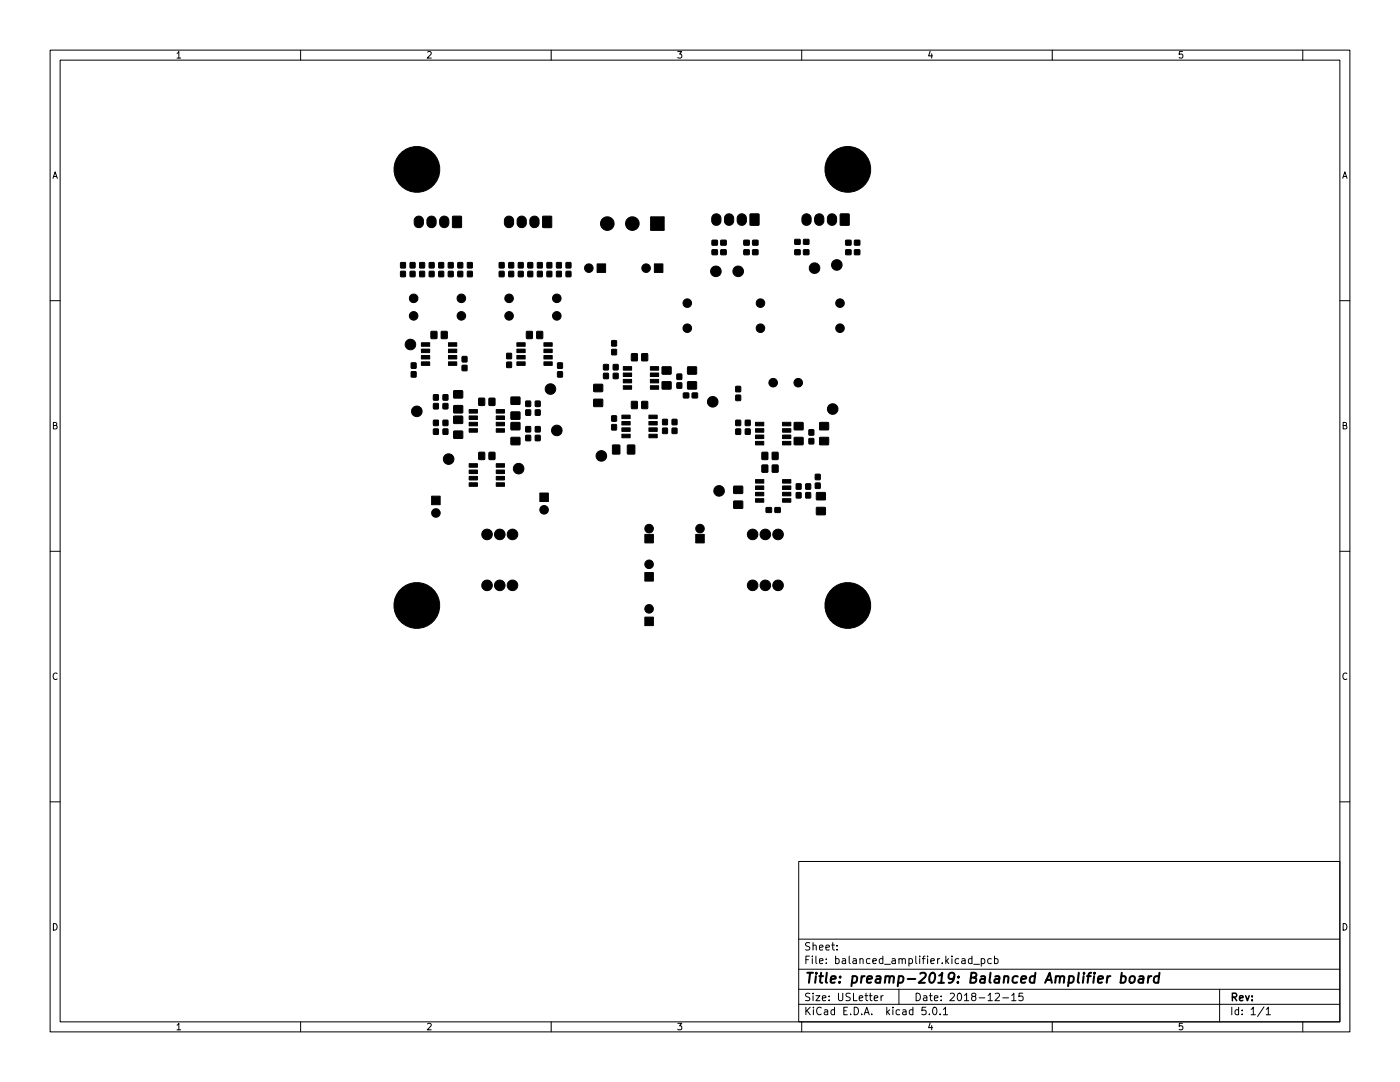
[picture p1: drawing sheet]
<svg xmlns="http://www.w3.org/2000/svg" width="279mm" height="216mm" viewBox="0 0 279 216" stroke-linecap="round" stroke-linejoin="round" font-family="sans-serif">
<defs><g id="words">
<text font-size="2.8" x="160.4" y="196.2">Title: preamp-2019: Balanced Amplifier board</text>
<g font-size="2.1">
<text x="160.4" y="189.7">Sheet:</text>
<text x="160.4" y="192.4">File: balanced_amplifier.kicad_pcb</text>
<text x="160.4" y="202.5">KiCad E.D.A. kicad 5.0.1</text>
<text x="160.4" y="199.7">Size: USLetter</text>
<text x="182.4" y="199.7">Date: 2018-12-15</text>
<text x="245.4" y="199.7">Rev:</text>
<text x="245.4" y="202.5">Id: 1/1</text>
</g>
<g font-size="1.8">
<text x="35" y="11.6">1</text>
<text x="85" y="11.6">2</text>
<text x="135" y="11.6">3</text>
<text x="185" y="11.6">4</text>
<text x="235" y="11.6">5</text>
<text x="10.3" y="35.6">A</text>
<text x="267.7" y="35.6">A</text>
<text x="10.3" y="85.7">B</text>
<text x="267.7" y="85.7">B</text>
<text x="10.3" y="135.6">C</text>
<text x="267.7" y="135.6">C</text>
<text x="10.3" y="185.7">D</text>
<text x="267.7" y="185.7">D</text>
<text x="35" y="205.6">1</text>
<text x="85" y="205.6">2</text>
<text x="135" y="205.6">3</text>
<text x="185" y="205.6">4</text>
<text x="235" y="205.6">5</text>
</g>
</g></defs>
<g fill="none" stroke="#000" stroke-width=".2">
<path d="M10 10h259.4v195.9h-259.4zM12 12h255.4v191.9h-255.4zM60 10v2M110 10v2M160 10v2M210 10v2M260 10v2M10 60h2M267.4 60h2M10 110h2M267.4 110h2M10 160h2"/>
<path d="M267.4 160h2M159.4 171.9h108v32h-108zM159.4 197.4h108M159.4 193.4h108M159.4 187.4h108M167 189.4v.2M167 188.7v.1M174.5 199.2l.7-.2-.1-.3h-.4l-.2 .2v.7h.6M175.8 198.7v1M176.3 198.7l-.5 .3M179.4 197.4v3M194 191.4l-.5-.1-.2 .3 .1 .6h.6"/>
<path d="M194 190.8v1.5M194.3 192.4h1.2M195.8 191.4l.5-.1 .2 .3-.1 .6h-.6M195.8 191.3v1.5M197.8 191.4l-.4-.1-.3 .3 .2 .6h.5M198.5 191.4l.4-.1 .3 .3-.2 .6h-.5M198.5 190.8v1.5M198.6 198.3l.6-.1 .3 .4-1 1.1h1M200.1 199.1h1.2M201.9 198.6l.4-.4v1.5M201.9 199.7h.9M204.1 198.2h-.7l-.1 .7 .2-.2 .5 .1 .2 .2-.1 .5-.2 .2-.6-.2"/>
<path d="M243.4 197.4v6.5M60 203.9v2M110 203.9v2M159.4 200.4h108M160 203.9v2M184.8 201h-.8v.7l.2-.2 .5 .1 .1 .2v.5l-.3 .2-.5-.2M185.5 202.3v.2M186.3 201h.2a.8 .8 0 0 1 .5 .7 .8 .8 0 0 1-.5 .8 1 1 0 0 1-.2-1.5zM187.6 202.3v.2M188.3 201.4l.4-.4v1.5M188.3 202.5h.8M210 203.9v2"/>
<path d="M252.3 200.9l-1.3 1.9M252.7 201.4l.4-.4v1.5M252.7 202.5h.8M260 203.9v2"/>
</g>
<path d="M223.8 194.9h.7l.2 .3-.1 .5a.66 .66 0 0 1-1 .3M223.9 194.1l-.3 2M225.6 195a.52 .52 0 0 1 .5-.2 .52 .52 0 0 1 .4 .4l-.2 .7a.52 .52 0 0 1-.5 .2 .52 .52 0 0 1-.4-.4zM227.4 194.9h.8l-.1 1.2M228.2 195.2l-.7 .1a.4 .4 0 0 0-.3 .4 .4 .4 0 0 0 .2 .4l.7-.1M229.2 194.8l-.1 1.3M229.8 194.8l-.4 .1-.2 .3M231.3 194.9a.66 .66 0 0 0-1 .3l-.1 .5 .2 .3h.8M231.4 194.1l-.3 2" fill="none" stroke="#000" stroke-width=".4"/>
<g fill="#000" stroke="#000" stroke-width=".2">
<path d="M80 54.2h.9v1h-.9zM80 52.4h.9v1h-.9zM81.9 54.2h.9v1h-.9zM81.9 52.4h.9v1h-.9zM82.9 43.4a.93 .93 0 0 1 1-.2 .93 .93 0 0 1 .6 .8v.6a.92 .92 0 0 1-.9 .8 .92 .92 0 0 1-.9-.8v-.7zM83.8 54.2h.9v1h-.9zM83.8 52.4h.9v1h-.9zM85.5 43.4a.93 .93 0 0 1 1-.2 .93 .93 0 0 1 .5 .8v.6a.92 .92 0 0 1-.9 .8 .92 .92 0 0 1-.9-.8v-.7zM85.7 54.2h.9v1h-.9zM85.7 52.4h.9v1h-.9zM87.6 54.2h.9v1h-.9zM87.6 52.4h.9v1h-.9z"/>
<path d="M88 43.4a.93 .93 0 0 1 1-.2 .93 .93 0 0 1 .6 .8v.6a.92 .92 0 0 1-.9 .8 .92 .92 0 0 1-1-.8l.1-.7zM89.5 54.2h.9v1h-.9zM89.5 52.4h.9v1h-.9zM90.3 43.2h1.8l-.1 2.2-1.7-.1zM91.4 54.2h.9v1h-.9zM91.4 52.4h.9v1h-.9zM93.3 54.2h.9v1h-.9zM93.3 52.4h.9v1h-.9zM99.6 54.2h1v1h-1zM99.6 52.4h1v1h-1zM100.9 43.4a.93 .93 0 0 1 1-.2 .93 .93 0 0 1 .6 .8v.6a.92 .92 0 0 1-.9 .8 .92 .92 0 0 1-.9-.8v-.7zM101.6 54.2h.9v1h-.9z"/>
<path d="M101.6 52.4h.9v1h-.9zM103.5 54.2h.9v1h-.9zM103.5 52.4h.9v1h-.9zM103.5 43.4a.93 .93 0 0 1 1-.2 .93 .93 0 0 1 .5 .8v.6a.92 .92 0 0 1-.9 .8 .92 .92 0 0 1-.9-.8v-.7zM105.4 54.2h.9v1h-.9zM105.4 52.4h.9v1h-.9zM106 43.4a.93 .93 0 0 1 1-.2 .93 .93 0 0 1 .6 .8v.6a.92 .92 0 0 1-.9 .8 .92 .92 0 0 1-1-.8l.1-.7zM107.3 54.2h.9v1h-.9zM107.3 52.4h.9v1h-.9zM108.3 43.2h1.8l-.1 2.2-1.7-.1zM109.2 54.2h.9v1h-.9zM109.2 52.4h.9v1h-.9z"/>
<path d="M111.1 54.2h.9v1h-.9zM111.1 52.4h.9v1h-.9zM113 54.2h.9v1h-.9zM113 52.4h.9v1h-.9zM119.2 52.7h1.7v1.7h-1.7zM130.6 52.7h1.7v1.7h-1.7zM129.8 43.3h2.8v2.7h-2.8zM142.1 49.9h1.1v.9h-1.1zM142.1 48h1.1v.9h-1.1zM142.3 42.9a.93 .93 0 0 1 1-.2 .93 .93 0 0 1 .6 .8v.6a.92 .92 0 0 1-.9 .9 .92 .92 0 0 1-1-.9l.1-.7zM143.9 49.9h1v.9h-1zM143.9 48h1v.9h-1z"/>
<path d="M144.8 42.9a.93 .93 0 0 1 1-.2 .93 .93 0 0 1 .6 .8v.6a.92 .92 0 0 1-.9 .9 .92 .92 0 0 1-.9-.9v-.7zM147.4 42.9a.93 .93 0 0 1 1-.2 .93 .93 0 0 1 .6 .8v.6a.92 .92 0 0 1-1 .9 .92 .92 0 0 1-.9-.9v-.7zM148.5 49.9h1v.9h-1zM148.5 48h1v.9h-1zM150.2 49.9h1.1v.9h-1.1zM150.2 48h1.1v.9h-1.1zM149.7 42.7h1.8l-.1 2.2h-1.7zM158.6 49.9h1.1v.9h-1.1zM158.6 47.8h1.1v.9h-1.1zM160.3 42.9a.93 .93 0 0 1 1-.2 .93 .93 0 0 1 .6 .8v.6a.92 .92 0 0 1-.9 .9 .92 .92 0 0 1-1-.9l.1-.7zM160.4 49.9h1v.9h-1zM160.4 47.8h1v.9h-1z"/>
<path d="M162.8 42.9a.93 .93 0 0 1 1-.2 .93 .93 0 0 1 .6 .8v.6a.92 .92 0 0 1-.9 .9 .92 .92 0 0 1-.9-.9v-.7zM165.4 42.9a.93 .93 0 0 1 1-.2 .93 .93 0 0 1 .6 .8v.6a.92 .92 0 0 1-1 .9 .92 .92 0 0 1-.9-.9v-.7zM167.7 42.7h1.8l-.1 2.2h-1.7zM168.8 49.9h1v.9h-1zM168.8 48h1v.9h-1zM170.5 49.9h1.1v.9h-1.1zM170.5 48h1.1v.9h-1.1zM82.1 74.2h.9v1h-.9zM82.1 72.4h.9v1.1h-.9zM84.1 72.2h1.7v.7h-1.7zM84.1 70.9h1.7v.7h-1.7zM84.1 69.7h1.7v.7h-1.7z"/>
<path d="M84.1 68.4h1.7v.7h-1.7zM86 66.1l1.2 .1-.1 1.4-1.1-.1zM86.5 78.8h1v1h-1zM88.1 66.1l1.1 .1v1.4l-1.1-.1zM88.4 78.8h1v1h-1zM89.5 72.2h1.7v.7h-1.7zM89.5 70.9h1.7v.7h-1.7zM89.5 69.7h1.7v.7h-1.7zM89.5 68.4h1.7v.7h-1.7zM90.6 78h1.7v1.4h-1.7zM92.2 72.9h1v1h-1zM92.2 71.2h1v1h-1z"/>
<path d="M95.6 79.5h1.1v1.4l-1.2-.1zM97.6 79.5h1.2l-.1 1.4-1.1-.1zM101.1 72.3h1v1h-1zM101.1 70.5h1v1.1h-1zM102 79.2h1.7l.1 1.4-1.8 .1zM103.2 72.2h1.6v.7h-1.6zM103.2 70.9h1.6v.7h-1.6zM103.2 69.7h1.6v.7h-1.6zM103.2 68.4h1.6v.7h-1.6zM104.9 80.1h1v1h-1zM105.1 66.1l1.1 .1v1.4l-1.1-.1zM106.8 80.1h1v1h-1z"/>
<path d="M107.1 66.1l1.2 .1-.1 1.4-1.1-.1zM108.6 72.2h1.6v.7h-1.6zM108.6 70.9h1.6v.7h-1.6zM108.6 69.7h1.6v.7h-1.6zM108.6 68.4h1.6v.7h-1.6zM111.3 74.2h.9v1h-.9zM111.3 72.4h.9v1.1h-.9zM118.5 79.7h1.7l.1 1.4h-1.8zM118.5 76.7h1.7l.1 1.4h-1.8zM120.5 74.5h.9v1h-.9zM120.5 72.8h.9v1h-.9zM122.1 69.7h.9v1.1h-.9z"/>
<path d="M122.1 68h.9v1h-.9zM122.4 74.5h.9v1h-.9zM122.4 72.8h.9v1h-.9zM124.4 77h1.6v.7h-1.6zM124.4 75.7h1.6v.7h-1.6zM124.4 74.4h1.6v.7h-1.6zM124.4 73.2h1.6v.7h-1.6zM126 70.6h1.2l-.1 1.4-1.1-.1zM128.1 70.6h1.2l-.1 1.4-1.1-.1zM129.8 77h1.6v.7h-1.6zM129.8 75.7h1.6v.7h-1.6zM129.8 74.4h1.6v.7h-1.6z"/>
<path d="M129.8 73.2h1.6v.7h-1.6zM132.2 76.2h1.7v1.4h-1.7zM132.2 73.2h1.7v1.4l-1.7 .1zM135.1 76.4h.9v1h-.9zM135.1 74.7h.9v1h-.9zM136.4 78.4h1v1h-1zM137.2 76.2h1.8v1.4h-1.7zM137.2 73.2h1.8v1.4l-1.7 .1zM138.2 78.4h1v1h-1zM146.9 78.9h.9v1h-.9zM146.9 77.1h.9v1.1h-.9zM86.5 85.6h1v1h-1z"/>
<path d="M86.5 83.9h1v1h-1zM86.5 80.5h1v1.1h-1zM88.4 85.6h1v1h-1zM88.4 83.9h1v1h-1zM88.4 80.5h1v1.1h-1zM90.6 86h1.7v1.4l-1.7 .1zM90.6 83.1l1.7-.1v1.4l-1.7 .1zM90.6 81l1.7-.1v1.4l-1.7 .1zM93.6 96.3h1.7v.7h-1.7zM93.6 95.1h1.7v.7h-1.7zM93.6 93.8h1.7v.7h-1.7zM93.6 92.5h1.7v.7h-1.7z"/>
<path d="M93.6 85.5h1.7v.7h-1.7zM93.6 84.3h1.7v.7h-1.7zM93.6 83h1.7v.7h-1.7zM93.6 81.7h1.7v.7h-1.7zM95.6 90.3h1.1v1.4l-1.2-.1zM97.6 90.3h1.2l-.1 1.4-1.1-.1zM99 96.3h1.7v.7h-1.7zM99 95.1h1.7v.7h-1.7zM99 93.8h1.7v.7h-1.7zM99 92.5h1.7v.7h-1.7zM99 85.5h1.7v.7h-1.7zM99 84.3h1.7v.7h-1.7z"/>
<path d="M99 83h1.7v.7h-1.7zM99 81.7h1.7v.7h-1.7zM102 87.3h1.7l.1 1.4h-1.8zM102 84.3h1.7l.1 1.4-1.8 .1zM102 82.2h1.7l.1 1.4-1.8 .1zM104.9 86.9h1v1h-1zM104.9 85.1h1v1.1h-1zM104.9 81.8h1v1h-1zM106.8 86.9h1v1h-1zM106.8 85.1h1v1.1h-1zM106.8 81.8h1v1h-1zM122.1 84.7h.9v1.1h-.9z"/>
<path d="M122.1 83h.9v1h-.9zM122.3 88.8l1.4 .1v1.7l-1.5-.1zM124.1 86.6h1.7v.7h-1.7zM124.1 85.4h1.7v.7h-1.7zM124.1 84.1h1.7v.7h-1.7zM124.1 82.8h1.7v.7h-1.7zM125.2 88.8l1.5 .1-.1 1.7-1.4-.1zM126 80.1h1.2l-.1 1.4h-1.1zM128.1 80.1h1.2l-.1 1.4h-1.1zM129.5 86.6h1.7v.7h-1.7zM129.5 85.4h1.7v.7h-1.7zM129.5 84.1h1.7v.7h-1.7z"/>
<path d="M129.5 82.8h1.7v.7h-1.7zM132.2 85.4h1v1.1h-1zM132.2 83.7h1v1h-1zM134.2 85.4h.9v1.1h-.9zM134.2 83.7h.9v1h-.9zM146.9 85.6h.9v1h-.9zM146.9 83.9h.9v1h-.9zM146.4 100h1.8v1.4h-1.7zM146.4 97h1.8v1.4l-1.7 .1zM148.8 85.6h.9v1h-.9zM148.8 83.9h.9v1h-.9zM150.8 98.2h1.6v.7h-1.6z"/>
<path d="M150.8 97h1.6v.7h-1.6zM150.8 95.7h1.6v.7h-1.6zM150.8 88.1h1.6v.7h-1.6zM150.8 86.8h1.6v.7h-1.6zM150.8 85.5h1.6v.7h-1.6zM150.8 84.3h1.6v.7h-1.6zM152.1 92.8h1.1v1.4h-1.1zM152.1 90.3h1.1v1.4l-1.1-.1zM154.1 92.8h1.2l-.1 1.4h-1.1zM154.1 90.3h1.2l-.1 1.4-1.1-.1zM156.2 98.2h1.6v.7h-1.6zM156.2 97h1.6v.7h-1.6z"/>
<path d="M156.2 95.7h1.6v.7h-1.6zM156.2 88.1h1.6v.7h-1.6zM156.2 86.8h1.6v.7h-1.6zM156.2 85.5h1.6v.7h-1.6zM156.2 84.3h1.6v.7h-1.6zM158.9 98.3h1v1h-1zM158.9 96.6h1v1h-1zM158.5 87.3h1.7l.1 1.4h-1.8zM158.5 84.3h1.7l.1 1.4-1.8 .1zM160.8 98.3h1v1h-1zM160.8 96.6h1v1h-1zM161.5 87.5h.9v1.1h-.9z"/>
<path d="M161.5 85.8h.9v1h-.9zM162.7 96.4h1v1h-1zM162.7 94.7h1v1h-1zM163 98.3h1.7v1.4h-1.7zM163.6 87.3h1.7l.1 1.4h-1.8zM163.6 84.3h1.7l.1 1.4-1.8 .1zM86.1 99h1.7v1.7h-1.7zM107.7 98.4h1.7v1.7h-1.7zM128.7 114.2h1.7v1.8h-1.7zM128.7 106.6h1.7v1.7h-1.7zM138.8 106.6h1.8v1.7h-1.8zM150.8 99.5h1.6v.7h-1.6z"/>
<path d="M152.9 101.3h1v.9h-1zM154.7 101.3h1v.9h-1zM156.2 99.5h1.6v.7h-1.6zM163 101.3h1.7v1.4h-1.7zM128.7 123.1h1.7v1.7h-1.7z"/>
<circle cx="83.2" cy="33.8" r="4.6"/>
<circle cx="169.2" cy="33.8" r="4.6"/>
<circle cx="82.5" cy="59.5" r=".86"/>
<circle cx="92.1" cy="59.5" r=".86"/>
<circle cx="101.6" cy="59.5" r=".86"/>
<circle cx="111.1" cy="59.5" r=".86"/>
<circle cx="117.5" cy="53.5" r=".86"/>
<circle cx="121.2" cy="44.6" r="1.35"/>
<circle cx="126.2" cy="44.6" r="1.35"/>
<circle cx="128.9" cy="53.5" r=".86"/>
<circle cx="142.9" cy="54.1" r="1.06"/>
<circle cx="147.3" cy="54.1" r="1.06"/>
<circle cx="162.6" cy="53.5" r="1.06"/>
<circle cx="167" cy="52.9" r="1.06"/>
<circle cx="81.9" cy="68.7" r="1.06"/>
<circle cx="82.5" cy="63" r=".86"/>
<circle cx="92.1" cy="63" r=".86"/>
<circle cx="101.6" cy="63" r=".86"/>
<circle cx="109.9" cy="77.6" r="1.06"/>
<circle cx="111.1" cy="63" r=".86"/>
<circle cx="137.2" cy="60.5" r=".86"/>
<circle cx="137.2" cy="65.5" r=".86"/>
<circle cx="151.8" cy="65.5" r=".86"/>
<circle cx="151.8" cy="60.5" r=".86"/>
<circle cx="154.3" cy="76.4" r=".86"/>
<circle cx="159.3" cy="76.4" r=".86"/>
<circle cx="167.6" cy="65.5" r=".86"/>
<circle cx="167.6" cy="60.5" r=".86"/>
<circle cx="83.2" cy="82.1" r="1.06"/>
<circle cx="89.5" cy="91.6" r="1.06"/>
<circle cx="103.5" cy="93.5" r="1.06"/>
<circle cx="111.1" cy="85.9" r="1.06"/>
<circle cx="120" cy="91" r="1.06"/>
<circle cx="142.2" cy="80.2" r="1.06"/>
<circle cx="143.5" cy="98" r="1.06"/>
<circle cx="166.2" cy="81.6" r="1.06"/>
<circle cx="87" cy="102.4" r=".86"/>
<circle cx="97.2" cy="106.6" r="1.06"/>
<circle cx="97.2" cy="116.8" r="1.06"/>
<circle cx="99.7" cy="116.8" r="1.06"/>
<circle cx="99.7" cy="106.6" r="1.06"/>
<circle cx="102.3" cy="106.6" r="1.06"/>
<circle cx="102.3" cy="116.8" r="1.06"/>
<circle cx="108.6" cy="101.7" r=".86"/>
<circle cx="129.5" cy="105.5" r=".86"/>
<circle cx="129.5" cy="112.6" r=".86"/>
<circle cx="139.7" cy="105.5" r=".86"/>
<circle cx="150.2" cy="116.8" r="1.06"/>
<circle cx="150.2" cy="106.6" r="1.06"/>
<circle cx="152.7" cy="116.8" r="1.06"/>
<circle cx="152.7" cy="106.6" r="1.06"/>
<circle cx="155.3" cy="116.8" r="1.06"/>
<circle cx="155.3" cy="106.6" r="1.06"/>
<circle cx="83.2" cy="120.8" r="4.6"/>
<circle cx="129.5" cy="121.5" r=".86"/>
<circle cx="169.2" cy="120.8" r="4.6"/>
</g>
<use href="#words"/>
</svg>
